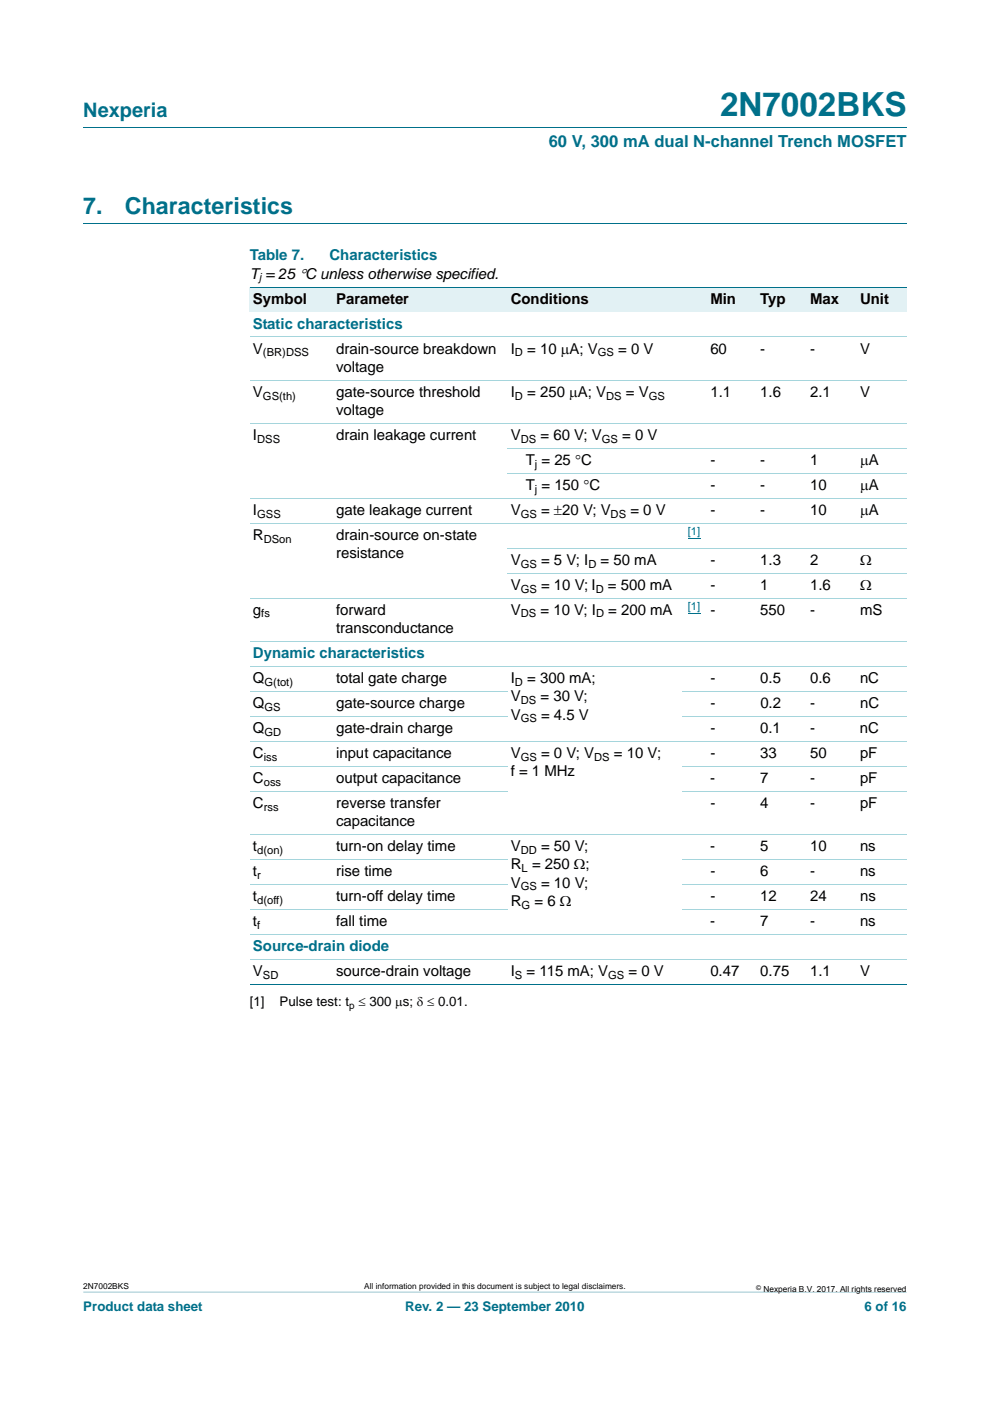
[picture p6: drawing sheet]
<svg xmlns="http://www.w3.org/2000/svg" width="210mm" height="297mm" viewBox="0 0 210 297" stroke-linecap="round" stroke-linejoin="round" font-family="sans-serif">
<defs><g id="words">
<text font-size="7" fill="#00708a" x="152.7" y="24.6">2N7002BKS</text>
<g font-size="4.9" fill="#00708a">
<text x="17.7" y="45.4">7.</text>
<text x="26.5" y="45.4">Characteristics</text>
</g>
<text font-size="4.2" fill="#00708a" x="17.7" y="24.9">Nexperia</text>
<text font-size="3.5" fill="#00708a" x="116.4" y="31.1">60 V, 300 mA dual N-channel Trench MOSFET</text>
<g font-size="3.2" fill="#00708a">
<text x="53" y="55.2">Table 7.</text>
<text x="69.9" y="55.2">Characteristics</text>
<text x="53.7" y="69.7">Static characteristics</text>
<text x="53.7" y="139.5">Dynamic characteristics</text>
<text x="53.7" y="201.6">Source-drain diode</text>
</g>
<g font-size="3.2">
<text x="53" y="59.1">T = 25 °C unless otherwise specified.</text>
<text x="53.7" y="64.4">Symbol</text>
<text x="71.3" y="64.4">Parameter</text>
<text x="108.3" y="64.4">Conditions</text>
<text x="150.7" y="64.4">Min</text>
<text x="161.2" y="64.4">Typ</text>
<text x="171.8" y="64.4">Max</text>
<text x="182.4" y="64.4">Unit</text>
<text x="53.7" y="75">V</text>
<text x="71.3" y="75">drain-source breakdown</text>
<text x="108.3" y="75">I</text>
<text x="111.8" y="75">= 10 μA; V</text>
<text x="131.1" y="75">= 0 V</text>
<text x="150.7" y="75">60</text>
<text x="161.2" y="75">-</text>
<text x="171.8" y="75">-</text>
<text x="182.4" y="75">V</text>
<text x="71.3" y="78.8">voltage</text>
<text x="53.7" y="84.1">V</text>
<text x="71.3" y="84.1">gate-source threshold</text>
<text x="71.3" y="88">voltage</text>
<text x="108.3" y="84.1">I</text>
<text x="111.8" y="84.1">= 250 μA; V</text>
<text x="132.7" y="84.1">= V</text>
<text x="150.7" y="84.1">1.1</text>
<text x="161.3" y="84.1">1.6</text>
<text x="171.8" y="84.1">2.1</text>
<text x="182.4" y="84.1">V</text>
<text x="53.7" y="93.3">I</text>
<text x="71.3" y="93.3">drain leakage current</text>
<text x="108.3" y="93.3">V</text>
<text x="114.6" y="93.3">= 60 V; V</text>
<text x="132" y="93.3">= 0 V</text>
<text x="111.5" y="98.6">T = 25 °C</text>
<text x="150.7" y="98.6">-</text>
<text x="161.2" y="98.6">-</text>
<text x="171.8" y="98.6">1</text>
<text x="182.4" y="98.6">μA</text>
<text x="111.5" y="103.9">T = 150 °C</text>
<text x="150.7" y="103.9">-</text>
<text x="161.2" y="103.9">-</text>
<text x="171.8" y="103.9">10</text>
<text x="182.4" y="103.9">μA</text>
<text x="53.7" y="109.2">I</text>
<text x="71.3" y="109.2">gate leakage current</text>
<text x="108.3" y="109.2">V</text>
<text x="114.8" y="109.2">= ±20 V; V</text>
<text x="133.7" y="109.2">= 0 V</text>
<text x="150.7" y="109.2">-</text>
<text x="161.2" y="109.2">-</text>
<text x="171.8" y="109.2">10</text>
<text x="182.4" y="109.2">μA</text>
<text x="53.7" y="114.5">R</text>
<text x="71.3" y="114.5">drain-source on-state</text>
<text x="71.3" y="118.3">resistance</text>
<text x="108.3" y="119.8">V</text>
<text x="114.8" y="119.8">= 5 V; I</text>
<text x="127.4" y="119.8">= 50 mA</text>
<text x="150.7" y="119.8">-</text>
<text x="161.2" y="119.8">1.3</text>
<text x="171.8" y="119.8">2</text>
<text x="182.4" y="119.8">Ω</text>
<text x="108.3" y="125.1">V</text>
<text x="114.8" y="125.1">= 10 V; I</text>
<text x="128.9" y="125.1">= 500 mA</text>
<text x="150.7" y="125.1">-</text>
<text x="161.2" y="125.1">1</text>
<text x="171.8" y="125.1">1.6</text>
<text x="182.4" y="125.1">Ω</text>
<text x="53.7" y="130.3">g</text>
<text x="71.3" y="130.3">forward</text>
<text x="108.3" y="130.3">V</text>
<text x="114.6" y="130.3">= 10 V; I</text>
<text x="129" y="130.3">= 200 mA</text>
<text x="150.7" y="130.3">-</text>
<text x="161.2" y="130.3">550</text>
<text x="171.8" y="130.3">-</text>
<text x="182.4" y="130.3">mS</text>
<text x="71.3" y="134.2">transconductance</text>
<text x="53.7" y="144.8">Q</text>
<text x="71.3" y="144.8">total gate charge</text>
<text x="108.3" y="144.8">I</text>
<text x="108.3" y="148.7">V</text>
<text x="111.8" y="144.8">= 300 mA;</text>
<text x="114.6" y="148.7">= 30 V;</text>
<text x="150.7" y="144.8">-</text>
<text x="161.2" y="144.8">0.5</text>
<text x="171.8" y="144.8">0.6</text>
<text x="182.4" y="144.8">nC</text>
<text x="53.7" y="155.4">Q</text>
<text x="53.7" y="150.1">Q</text>
<text x="71.3" y="150.1">gate-source charge</text>
<text x="71.3" y="155.4">gate-drain charge</text>
<text x="108.3" y="152.6">V</text>
<text x="114.8" y="152.6">= 4.5 V</text>
<text x="150.7" y="155.4">-</text>
<text x="150.7" y="150.1">-</text>
<text x="161.2" y="155.4">0.1</text>
<text x="161.3" y="150.1">0.2</text>
<text x="171.8" y="155.4">-</text>
<text x="171.8" y="150.1">-</text>
<text x="182.4" y="155.4">nC</text>
<text x="182.4" y="150.1">nC</text>
<text x="53.7" y="160.7">C</text>
<text x="71.3" y="160.7">input capacitance</text>
<text x="108.3" y="160.7">V</text>
<text x="114.8" y="160.7">= 0 V; V</text>
<text x="130.2" y="160.7">= 10 V;</text>
<text x="150.7" y="160.7">-</text>
<text x="161.2" y="160.7">33</text>
<text x="171.8" y="160.7">50</text>
<text x="182.4" y="160.7">pF</text>
<text x="53.7" y="166">C</text>
<text x="71.3" y="166">output capacitance</text>
<text x="108.3" y="164.6">f = 1 MHz</text>
<text x="150.7" y="166">-</text>
<text x="161.2" y="166">7</text>
<text x="171.8" y="166">-</text>
<text x="182.4" y="166">pF</text>
<text x="53.7" y="171.3">C</text>
<text x="71.3" y="171.3">reverse transfer</text>
<text x="150.7" y="171.3">-</text>
<text x="161.2" y="171.3">4</text>
<text x="171.8" y="171.3">-</text>
<text x="182.4" y="171.3">pF</text>
<text x="71.3" y="175.2">capacitance</text>
<text x="53.7" y="185.7">t</text>
<text x="53.7" y="180.4">t</text>
<text x="71.3" y="180.4">turn-on delay time</text>
<text x="71.3" y="185.7">rise time</text>
<text x="108.3" y="180.4">V</text>
<text x="108.3" y="184.3">R = 250 Ω;</text>
<text x="114.8" y="180.4">= 50 V;</text>
<text x="150.7" y="180.4">-</text>
<text x="150.7" y="185.7">-</text>
<text x="161.2" y="180.4">5</text>
<text x="161.2" y="185.7">6</text>
<text x="171.8" y="180.4">10</text>
<text x="171.8" y="185.7">-</text>
<text x="182.4" y="180.4">ns</text>
<text x="182.4" y="185.7">ns</text>
<text x="53.7" y="191">t</text>
<text x="71.3" y="191">turn-off delay time</text>
<text x="108.3" y="188.2">V</text>
<text x="114.8" y="188.2">= 10 V;</text>
<text x="150.7" y="191">-</text>
<text x="161.3" y="191">12</text>
<text x="171.8" y="191">24</text>
<text x="182.4" y="191">ns</text>
<text x="53.7" y="196.3">t</text>
<text x="71.3" y="196.3">fall time</text>
<text x="108.3" y="192.1">R</text>
<text x="113.4" y="192.1">= 6 Ω</text>
<text x="150.7" y="196.3">-</text>
<text x="161.2" y="196.3">7</text>
<text x="171.8" y="196.3">-</text>
<text x="182.4" y="196.3">ns</text>
<text x="53.7" y="206.9">V</text>
<text x="71.3" y="206.9">source-drain voltage</text>
<text x="108.3" y="206.9">I</text>
<text x="111.7" y="206.9">= 115 mA; V</text>
<text x="133.3" y="206.9">= 0 V</text>
<text x="150.7" y="206.9">0.47</text>
<text x="161.3" y="206.9">0.75</text>
<text x="171.8" y="206.9">1.1</text>
<text x="182.4" y="206.9">V</text>
</g>
<g font-size="2.8">
<text x="53" y="213.4">[1]</text>
<text x="59.3" y="213.4">Pulse test: t ≤ 300 μs; δ ≤ 0.01.</text>
</g>
<g font-size="2.8" fill="#00708a">
<text x="17.7" y="277.9">Product data sheet</text>
<text x="86" y="277.9">Rev. 2 — 23 September 2010</text>
<text x="183.4" y="277.9">6 of 16</text>
</g>
<g font-size="2.4">
<text x="54.9" y="59.6">j</text>
<text x="55.8" y="75.5">(BR)DSS</text>
<text x="109.2" y="75.5">D</text>
<text x="126.8" y="75.5">GS</text>
<text x="55.8" y="84.7">GS(th)</text>
<text x="109.2" y="84.7">D</text>
<text x="128.5" y="84.7">DS</text>
<text x="137.6" y="84.7">GS</text>
<text x="54.5" y="93.9">DSS</text>
<text x="110.4" y="93.9">DS</text>
<text x="127.7" y="93.9">GS</text>
<text x="113.5" y="99.2">j</text>
<text x="113.5" y="104.5">j</text>
<text x="54.5" y="109.7">GSS</text>
<text x="110.4" y="109.7">GS</text>
<text x="129.5" y="109.7">DS</text>
<text x="55.9" y="115">DSon</text>
<text x="110.4" y="120.3">GS</text>
<text x="110.4" y="125.6">GS</text>
<text x="124.8" y="120.3">D</text>
<text x="126.3" y="125.6">D</text>
<text x="55.4" y="130.9">fs</text>
<text x="110.4" y="130.9">DS</text>
<text x="126.4" y="130.9">D</text>
<text x="56.1" y="145.4">G(tot)</text>
<text x="109.2" y="145.4">D</text>
<text x="110.4" y="149.3">DS</text>
<text x="56.1" y="150.7">GS</text>
<text x="56.1" y="156">GD</text>
<text x="110.4" y="153.1">GS</text>
<text x="55.9" y="161.3">iss</text>
<text x="110.4" y="161.3">GS</text>
<text x="126" y="161.3">DS</text>
<text x="55.9" y="166.6">oss</text>
<text x="55.9" y="171.9">rss</text>
<text x="54.5" y="181">d(on)</text>
<text x="110.4" y="181">DD</text>
<text x="110.6" y="184.9">L</text>
<text x="54.5" y="186.3">r</text>
<text x="54.5" y="191.6">d(off)</text>
<text x="110.4" y="188.8">GS</text>
<text x="54.5" y="196.9">f</text>
<text x="110.6" y="192.7">G</text>
<text x="55.8" y="207.5">SD</text>
<text x="109.2" y="207.5">S</text>
<text x="129" y="207.5">GS</text>
</g>
<g font-size="2.4" fill="#00f">
<text x="145.9" y="113.5">[1]</text>
<text x="145.9" y="129.4">[1]</text>
</g>
<text font-size="2.1" x="74" y="213.9">p</text>
<g font-size="1.8">
<text x="17.7" y="273.3">2N7002BKS</text>
<text x="77.2" y="273.3">All information provided in this document is subject to legal disclaimers.</text>
<text x="161.9" y="273.9">Nexperia B.V. 2017. All rights reserved</text>
</g>
<text font-size="1.4" x="160.4" y="273.4">©</text>
</g></defs>
<path d="M17.7 273.9l174.6 .1z" fill="#00708a"/>
<path d="M17.7 27h174.6M17.7 47.4h174.6" fill="none" stroke="#00708a" stroke-width=".21"/>
<g fill="#e2f1f4">
<path d="M53 60.9h17.6v5.2h-17.6z"/>
<path d="M70.6 60.9h37v5.2h-37z"/>
<path d="M107.6 60.9h37.1v5.2h-37.1z"/>
<path d="M144.7 60.9h15.8v5.2h-15.8z"/>
<path d="M160.5 60.9h10.6v5.2h-10.6z"/>
<path d="M171.1 60.9h10.6v5.2h-10.6z"/>
<path d="M181.7 60.9h10.6v5.2h-10.6z"/>
</g>
<path d="M145.9 114.2h2.6M145.9 130.1h2.6" fill="none" stroke="#00f" stroke-width=".21"/>
<path d="M53 60.9h139.3M53 208.7h139.3" fill="none" stroke="#00708a" stroke-width=".21"/>
<g fill="none" stroke="#a5d5dc" stroke-width=".21">
<path d="M53 71.4h139.3M53 80.6h139.3M53 89.8h139.3M107.6 95.1h84.7M53 105.6h139.3M53 110.9h139.3M107.6 100.4h84.7M107.6 116.2h84.7M53 126.8h139.3M53 136h139.3M107.6 121.5h84.7M53 141.3h139.3"/>
<path d="M53 146.6h54.6M53 151.9h54.6M53 157.2h139.3M144.7 146.6h47.6M144.7 151.9h47.6M53 162.5h54.6M53 167.7h54.6M53 176.9h139.3M144.7 162.5h47.6M144.7 167.7h47.6M53 182.2h54.6M53 187.5h54.6"/>
<path d="M53 192.8h54.6M53 198.1h139.3M144.7 182.2h47.6M144.7 187.5h47.6M144.7 192.8h47.6M53 203.4h139.3"/>
</g>
<use href="#words"/>
</svg>
